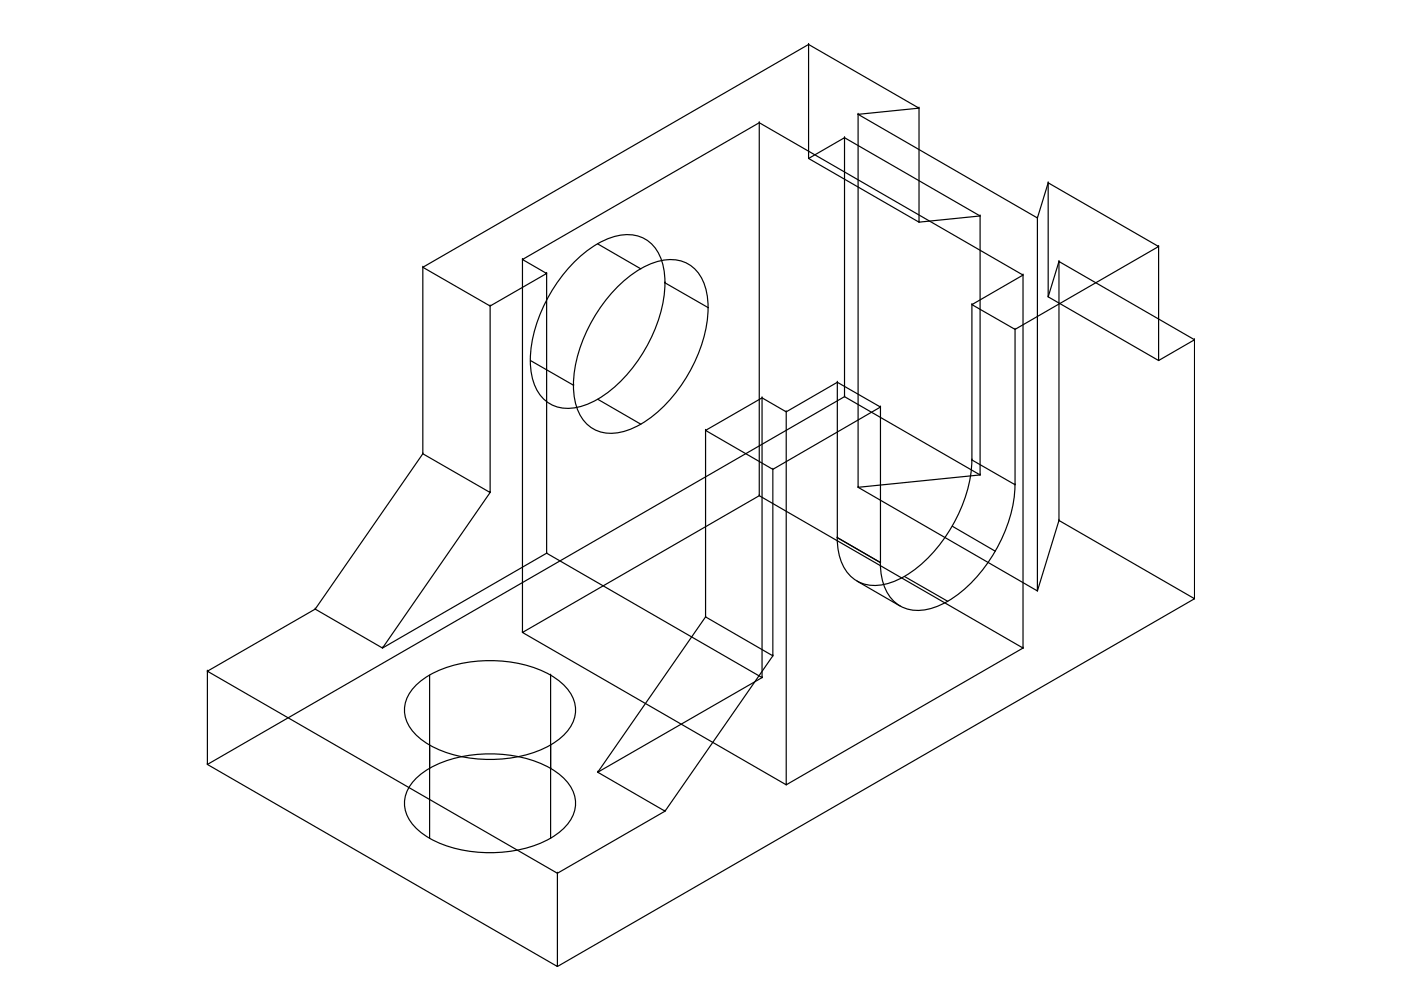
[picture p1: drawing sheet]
<svg xmlns="http://www.w3.org/2000/svg" width="297mm" height="210mm" viewBox="0 0 297 210" stroke-linecap="round" stroke-linejoin="round" font-family="sans-serif">
<!-- layer: 0 -->
<g fill="none" stroke="#000" stroke-width=".25">
<path d="M171.4 9.4v24.2l23.4 13.5v-24.2M171.4 9.4h.1M161 26h.1M161 26v79.1M171.4 33.6l7.7-4.4v54.9M171.4 33.6h.1M179.1 29.2l28.7 16.6v54.9M179.1 29.2h.1M181.9 24.2v79.1l25.9-2.6M181.9 24.2h.1M194.8 22.9h.1M222.2 38.8v24.1l23.4 13.5"/>
<path d="M222.2 38.8h.1M89.6 56.7l81.8-47.3 23.4 13.5-12.9 1.3 38 22 2.3-7.4 23.4 13.5-30.4 17.5-9.1-5.2 10.8-6.3-55.9-32.3-50.2 29 5.1 3-12 6.9zM89.6 56.7v39.5l14.3 8.2v-39.5M89.6 56.7h.1M110.8 55h.1M110.8 55v79.1M115.9 58v59.3l45.7 26.4M115.9 58h.1M121.4 55.9a18.5 18.5 0 0 1 10.9-6.1 7.4 7.4 0 0 1 8 5.6 21.9 21.9 0 0 1-1.5 14.5 31.2 31.2 0 0 1-12.1 14.7 11 11 0 0 1-9.1 1.5 8.1 8.1 0 0 1-4.9-6.6 26.5 26.5 0 0 1 4.4-18 33 33 0 0 1 4.3-5.6zM126.7 51.7l9.2 5.3M141 60h.1M141 60l9.1 5.2"/>
<path d="M194.8 47.1h.1M207.8 45.8h.1M207.8 45.8l-13 1.3M216.9 58.3h.1M216.9 58.3v79.1M219.9 46.2h.1M219.9 46.2v79.1M224.5 55.4h.1M224.5 55.4l-2.3 7.5M245.6 52.3h.1M245.6 52.3v24.1M103.9 64.9h.1"/>
<path d="M112.5 76.4l9.1 5.3M130.6 61.2a18.5 18.5 0 0 1 10.8-6.1 7.4 7.4 0 0 1 8.1 5.6 21.9 21.9 0 0 1-1.5 14.5 31.2 31.2 0 0 1-12.1 14.7 11 11 0 0 1-9.1 1.5 8.1 8.1 0 0 1-4.9-6.6 26.5 26.5 0 0 1 4.3-18 33 33 0 0 1 4.4-5.6zM206.1 64.6h.1M206.1 64.6v32.9M215.2 69.8h.1M215.2 69.8v33M222.2 62.9h.1M245.6 76.4l7.7-4.4v54.9M245.6 76.4h.1M253.3 72l-28.8-16.6v54.9M253.3 72h.1M89.6 96.2l-22.8 32.9 14.3 8.3 22.8-33"/>
<path d="M89.6 96.2h.1M121.6 81.7h.1M126.7 84.7l9.2 5.2M149.6 91.3l12-6.9 5.1 2.9 10.8-6.2 9.2 5.2-22.8 13.2zM149.6 91.3v39.5l14.3 8.3v-39.6M149.6 91.3h.1M161.6 84.4h.1M161.6 84.4v59.3M163.9 99.5h.1M166.7 87.3h.1M166.7 87.3v79.1M177.5 81.1h.1"/>
<path d="M177.5 81.1v32.9M179.1 84.1h.1M186.7 86.3h.1M186.7 86.3v33M206.1 97.5a31.5 31.5 0 0 1-14.3 24.7 11 11 0 0 1-9.1 1.5 8.1 8.1 0 0 1-4.9-6.6l-.3-3.2M206.1 97.5h.1M206.1 97.5l9.1 5.3M103.9 104.4h.1M115.9 117.3h.1M115.9 117.3l-34.8 20.1M161 105.1h.1M177.5 114h.1"/>
<path d="M177.5 114l9.2 5.3M181.9 103.3l38 22 4.6-15 28.8 16.6-135.1 78M181.9 103.3h.1M186.7 119.3h.1M201.9 111.6l9.1 5.3M207.8 100.7l-28.7-16.6-135.1 78M207.8 100.7h.1M215.2 102.8a31.5 31.5 0 0 1-14.3 24.7 11 11 0 0 1-9 1.5 8.1 8.1 0 0 1-5-6.6l-.3-3.2M215.2 102.8h.1M224.5 110.3h.1M66.8 129.1l-22.8 13.2 74.2 42.9 22.8-13.2M66.8 129.1h.1"/>
<path d="M81.1 137.4h.1M110.8 134.1l50.2-29 55.9 32.3-50.2 29zM110.8 134.1h.1M149.6 130.8l-22.9 32.9 14.3 8.3 22.9-32.9M149.6 130.8h.1M163.9 139.1h.1M181.7 123.2l9.2 5.3M191.8 122.2l9.1 5.3M216.9 137.4h.1M219.9 125.3h.1M253.3 126.9h.1M44 142.3v19.8l74.2 42.8v-19.7"/>
<path d="M44 142.3h.1M88.6 144.9a23.6 23.6 0 0 1 15.3-4.8 23.6 23.6 0 0 1 15.3 4.8 7 7 0 0 1 0 11.3 23.6 23.6 0 0 1-15.3 4.8 23.6 23.6 0 0 1-15.3-4.8 7 7 0 0 1 0-11.3zM91.1 143.2v34.5M116.7 143.2h.1M116.7 143.2v34.5M161.6 143.7h.1M161.6 143.7l-34.9 20M44 162.1h.1M88.6 164.7a23.6 23.6 0 0 1 15.3-4.9 23.6 23.6 0 0 1 15.3 4.9 7 7 0 0 1 0 11.3 23.6 23.6 0 0 1-15.3 4.8 23.6 23.6 0 0 1-15.3-4.8 7 7 0 0 1 0-11.3zM116.7 162.9h.1M126.7 163.7h.1M141 172h.1"/>
<path d="M166.7 166.4h.1M118.2 185.2h.1M118.2 204.9h.1"/>
</g>
</svg>
